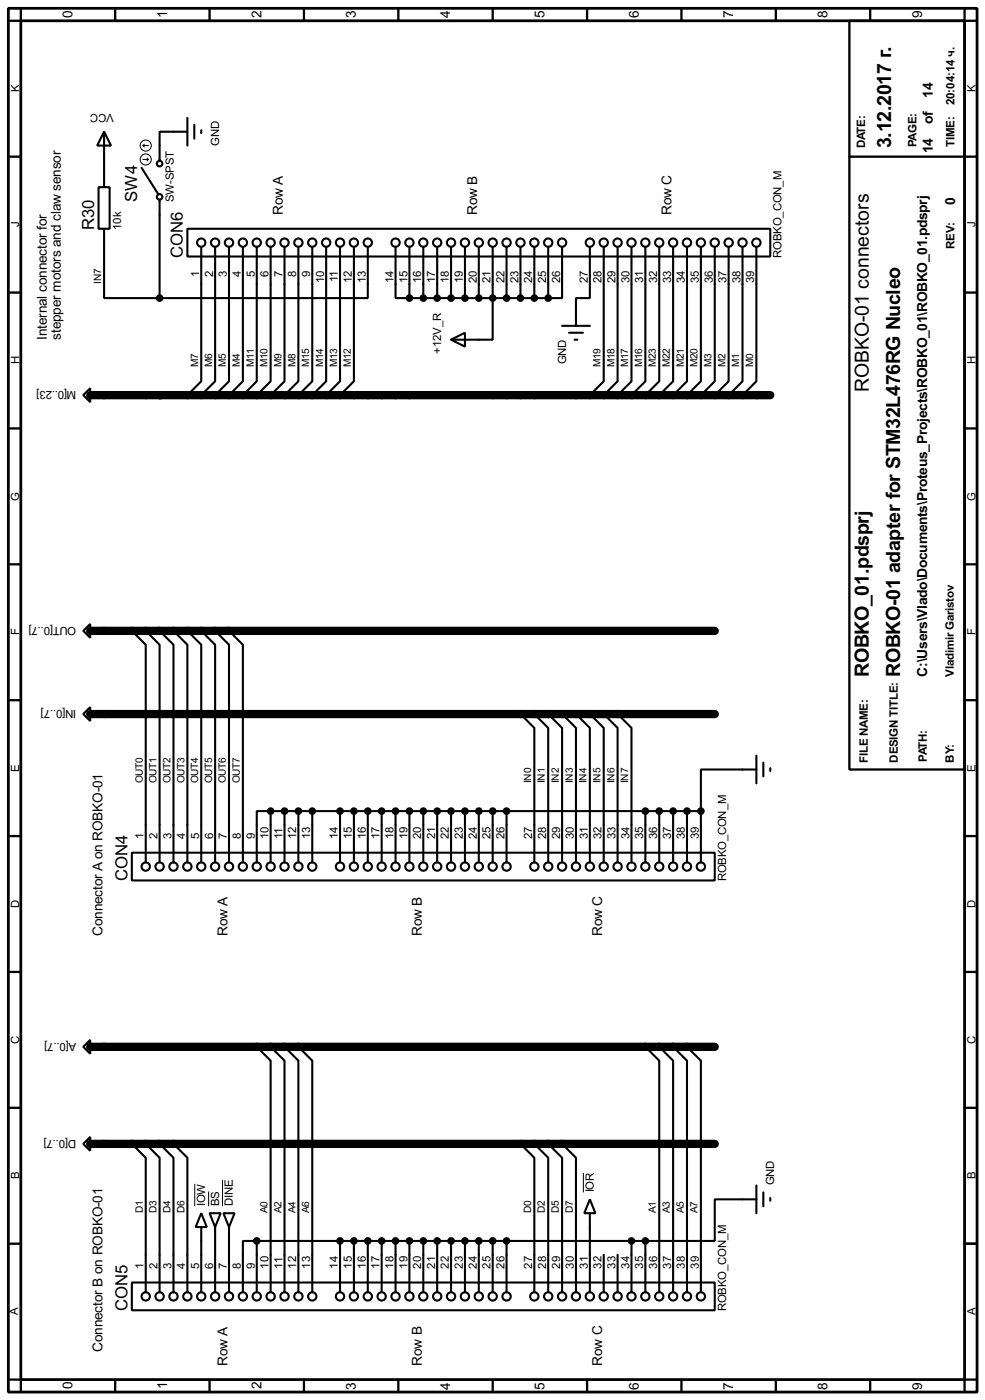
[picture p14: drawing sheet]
<svg xmlns="http://www.w3.org/2000/svg" width="180mm" height="256mm" viewBox="0 0 180 256" stroke-linecap="round" stroke-linejoin="round" font-family="sans-serif">
<defs><g id="words">
<g font-size="4">
<text x="163.1" y="27.2" transform="rotate(-90 163.1 27.2)">3.12.2017 г.</text>
<text x="159" y="71.9" transform="rotate(-90 159 71.9)">ROBKO-01 connectors</text>
<text x="159" y="124" transform="rotate(-90 159 124)">ROBKO_01.pdsprj</text>
<text x="164.8" y="124" transform="rotate(-90 164.8 124)">ROBKO-01 adapter for STM32L476RG Nucleo</text>
</g>
<g font-size="3.4">
<text x="25.1" y="37" transform="rotate(-90 25.1 37)">SW4</text>
<text x="17.2" y="42.1" transform="rotate(-90 17.2 42.1)">R30</text>
<text x="33.5" y="47.2" transform="rotate(-90 33.5 47.2)">CON6</text>
<text x="23.3" y="161.5" transform="rotate(-90 23.3 161.5)">CON4</text>
<text x="23.3" y="240.2" transform="rotate(-90 23.3 240.2)">CON5</text>
</g>
<g font-size="2.8">
<text x="13.3" y="3.2" transform="rotate(-90 13.3 3.2)">0</text>
<text x="30.6" y="3.2" transform="rotate(-90 30.6 3.2)">1</text>
<text x="47.8" y="3.2" transform="rotate(-90 47.8 3.2)">2</text>
<text x="65.1" y="3.2" transform="rotate(-90 65.1 3.2)">3</text>
<text x="82.4" y="3.2" transform="rotate(-90 82.4 3.2)">4</text>
<text x="99.7" y="3.2" transform="rotate(-90 99.7 3.2)">5</text>
<text x="116.9" y="3.2" transform="rotate(-90 116.9 3.2)">6</text>
<text x="134.2" y="3.2" transform="rotate(-90 134.2 3.2)">7</text>
<text x="151.5" y="3.2" transform="rotate(-90 151.5 3.2)">8</text>
<text x="168.7" y="3.2" transform="rotate(-90 168.7 3.2)">9</text>
<text x="170.7" y="17.9" transform="rotate(-90 170.7 17.9)">14</text>
<text x="170.7" y="22.7" transform="rotate(-90 170.7 22.7)">of</text>
<text x="170.7" y="28" transform="rotate(-90 170.7 28)">14</text>
<text x="51.8" y="39.4" transform="rotate(-90 51.8 39.4)">Row A</text>
<text x="87.3" y="39.4" transform="rotate(-90 87.3 39.4)">Row B</text>
<text x="122.9" y="39.4" transform="rotate(-90 122.9 39.4)">Row C</text>
<text x="174.8" y="37.5" transform="rotate(-90 174.8 37.5)">0</text>
<text x="8.6" y="62.2" transform="rotate(-90 8.6 62.2)">Internal connector for</text>
<text x="11.1" y="62.2" transform="rotate(-90 11.1 62.2)">stepper motors and claw sensor</text>
<text x="169.7" y="124" transform="rotate(-90 169.7 124)">C:\Users\Vlado\Documents\Proteus_Projects\ROBKO_01\ROBKO_01.pdsprj</text>
<text x="18.8" y="171.4" transform="rotate(-90 18.8 171.4)">Connector A on ROBKO-01</text>
<text x="41.6" y="171.4" transform="rotate(-90 41.6 171.4)">Row A</text>
<text x="77.2" y="171.5" transform="rotate(-90 77.2 171.5)">Row B</text>
<text x="110.2" y="171.4" transform="rotate(-90 110.2 171.4)">Row C</text>
<text x="18.8" y="247.6" transform="rotate(-90 18.8 247.6)">Connector B on ROBKO-01</text>
<text x="41.6" y="250.2" transform="rotate(-90 41.6 250.2)">Row A</text>
<text x="77.2" y="250.2" transform="rotate(-90 77.2 250.2)">Row B</text>
<text x="110.2" y="250.2" transform="rotate(-90 110.2 250.2)">Row C</text>
<text x="13.3" y="254.4" transform="rotate(-90 13.3 254.4)">0</text>
<text x="30.6" y="254.4" transform="rotate(-90 30.6 254.4)">1</text>
<text x="47.8" y="254.4" transform="rotate(-90 47.8 254.4)">2</text>
<text x="65.1" y="254.7" transform="rotate(-90 65.1 254.7)">3</text>
<text x="82.4" y="254.7" transform="rotate(-90 82.4 254.7)">4</text>
<text x="99.7" y="254.7" transform="rotate(-90 99.7 254.7)">5</text>
<text x="116.9" y="254.7" transform="rotate(-90 116.9 254.7)">6</text>
<text x="134.2" y="254.7" transform="rotate(-90 134.2 254.7)">7</text>
<text x="151.5" y="254.7" transform="rotate(-90 151.5 254.7)">8</text>
<text x="168.7" y="254.7" transform="rotate(-90 168.7 254.7)">9</text>
</g>
<g font-size="2.4">
<text x="174.7" y="19.3" transform="rotate(-90 174.7 19.3)">20:04:14 ч.</text>
<text x="158.3" y="27.2" transform="rotate(-90 158.3 27.2)">DATE:</text>
<text x="167.7" y="26.9" transform="rotate(-90 167.7 26.9)">PAGE:</text>
<text x="174.7" y="26.9" transform="rotate(-90 174.7 26.9)">TIME:</text>
<text x="174.7" y="45.6" transform="rotate(-90 174.7 45.6)">REV:</text>
<text x="174.6" y="124" transform="rotate(-90 174.6 124)">Vladimir Garistov</text>
<text x="158.8" y="139.7" transform="rotate(-90 158.8 139.7)">FILE NAME:</text>
<text x="164.3" y="139.7" transform="rotate(-90 164.3 139.7)">DESIGN TITLE:</text>
<text x="169.6" y="139.6" transform="rotate(-90 169.6 139.6)">PATH:</text>
<text x="174.6" y="139.7" transform="rotate(-90 174.6 139.7)">BY:</text>
</g>
<g font-size="2.3">
<text x="3.5" y="16.9" transform="rotate(-90 3.5 16.9)">K</text>
<text x="178.5" y="16.9" transform="rotate(-90 178.5 16.9)">K</text>
<text x="20.8" y="20.9" transform="rotate(-180 20.8 20.9)">VCC</text>
<text x="40.1" y="26.7" transform="rotate(-90 40.1 26.7)">GND</text>
<text x="3.5" y="41.7" transform="rotate(-90 3.5 41.7)">J</text>
<text x="31.8" y="37" transform="rotate(-90 31.8 37)">SW-SPST</text>
<text x="178.5" y="41.7" transform="rotate(-90 178.5 41.7)">J</text>
<text x="22.2" y="42.1" transform="rotate(-90 22.2 42.1)">10k</text>
<text x="143" y="47.2" transform="rotate(-90 143 47.2)">ROBKO_CON_M</text>
<text x="36.4" y="50.7" transform="rotate(-90 36.4 50.7)">1</text>
<text x="39" y="50.7" transform="rotate(-90 39 50.7)">2</text>
<text x="41.5" y="50.7" transform="rotate(-90 41.5 50.7)">3</text>
<text x="44.1" y="50.7" transform="rotate(-90 44.1 50.7)">4</text>
<text x="46.6" y="50.7" transform="rotate(-90 46.6 50.7)">5</text>
<text x="49.1" y="50.7" transform="rotate(-90 49.1 50.7)">6</text>
<text x="51.7" y="50.7" transform="rotate(-90 51.7 50.7)">7</text>
<text x="54.2" y="50.7" transform="rotate(-90 54.2 50.7)">8</text>
<text x="56.8" y="50.7" transform="rotate(-90 56.8 50.7)">9</text>
<text x="59.3" y="51.8" transform="rotate(-90 59.3 51.8)">10</text>
<text x="61.8" y="51.6" transform="rotate(-90 61.8 51.6)">11</text>
<text x="64.4" y="51.8" transform="rotate(-90 64.4 51.8)">12</text>
<text x="66.9" y="51.8" transform="rotate(-90 66.9 51.8)">13</text>
<text x="72" y="51.8" transform="rotate(-90 72 51.8)">14</text>
<text x="74.5" y="51.8" transform="rotate(-90 74.5 51.8)">15</text>
<text x="77.1" y="51.8" transform="rotate(-90 77.1 51.8)">16</text>
<text x="79.6" y="51.8" transform="rotate(-90 79.6 51.8)">17</text>
<text x="82.2" y="51.8" transform="rotate(-90 82.2 51.8)">18</text>
<text x="84.7" y="51.8" transform="rotate(-90 84.7 51.8)">19</text>
<text x="87.2" y="51.8" transform="rotate(-90 87.2 51.8)">20</text>
<text x="89.8" y="51.8" transform="rotate(-90 89.8 51.8)">21</text>
<text x="92.3" y="51.8" transform="rotate(-90 92.3 51.8)">22</text>
<text x="94.9" y="51.8" transform="rotate(-90 94.9 51.8)">23</text>
<text x="97.4" y="51.8" transform="rotate(-90 97.4 51.8)">24</text>
<text x="99.9" y="51.8" transform="rotate(-90 99.9 51.8)">25</text>
<text x="102.5" y="51.8" transform="rotate(-90 102.5 51.8)">26</text>
<text x="107.6" y="51.8" transform="rotate(-90 107.6 51.8)">27</text>
<text x="110.1" y="51.8" transform="rotate(-90 110.1 51.8)">28</text>
<text x="112.6" y="51.8" transform="rotate(-90 112.6 51.8)">29</text>
<text x="115.2" y="51.8" transform="rotate(-90 115.2 51.8)">30</text>
<text x="117.7" y="51.8" transform="rotate(-90 117.7 51.8)">31</text>
<text x="120.3" y="51.8" transform="rotate(-90 120.3 51.8)">32</text>
<text x="122.8" y="51.8" transform="rotate(-90 122.8 51.8)">33</text>
<text x="125.3" y="51.8" transform="rotate(-90 125.3 51.8)">34</text>
<text x="127.9" y="51.8" transform="rotate(-90 127.9 51.8)">35</text>
<text x="130.4" y="51.8" transform="rotate(-90 130.4 51.8)">36</text>
<text x="133" y="51.8" transform="rotate(-90 133 51.8)">37</text>
<text x="135.5" y="51.8" transform="rotate(-90 135.5 51.8)">38</text>
<text x="138" y="51.8" transform="rotate(-90 138 51.8)">39</text>
<text x="80.7" y="64.8" transform="rotate(-90 80.7 64.8)">+12V_R</text>
<text x="3.5" y="66.8" transform="rotate(-90 3.5 66.8)">H</text>
<text x="14" y="71.7" transform="rotate(-180 14 71.7)">M[0..23]</text>
<text x="103.6" y="66.8" transform="rotate(-90 103.6 66.8)">GND</text>
<text x="178.5" y="66.8" transform="rotate(-90 178.5 66.8)">H</text>
<text x="3.5" y="91.7" transform="rotate(-90 3.5 91.7)">G</text>
<text x="178.5" y="91.7" transform="rotate(-90 178.5 91.7)">G</text>
<text x="3.5" y="116.4" transform="rotate(-90 3.5 116.4)">F</text>
<text x="14" y="114.9" transform="rotate(-180 14 114.9)">OUT[0..7]</text>
<text x="178.5" y="116.4" transform="rotate(-90 178.5 116.4)">F</text>
<text x="14" y="130.1" transform="rotate(-180 14 130.1)">IN[0..7]</text>
<text x="3.5" y="141.4" transform="rotate(-90 3.5 141.4)">E</text>
<text x="178.5" y="141.4" transform="rotate(-90 178.5 141.4)">E</text>
<text x="26.3" y="153.7" transform="rotate(-90 26.3 153.7)">1</text>
<text x="28.8" y="153.7" transform="rotate(-90 28.8 153.7)">2</text>
<text x="31.4" y="153.7" transform="rotate(-90 31.4 153.7)">3</text>
<text x="33.9" y="153.7" transform="rotate(-90 33.9 153.7)">4</text>
<text x="36.4" y="153.7" transform="rotate(-90 36.4 153.7)">5</text>
<text x="39" y="153.7" transform="rotate(-90 39 153.7)">6</text>
<text x="41.5" y="153.7" transform="rotate(-90 41.5 153.7)">7</text>
<text x="44.1" y="153.7" transform="rotate(-90 44.1 153.7)">8</text>
<text x="46.6" y="153.7" transform="rotate(-90 46.6 153.7)">9</text>
<text x="49.1" y="153.7" transform="rotate(-90 49.1 153.7)">10</text>
<text x="51.7" y="153.7" transform="rotate(-90 51.7 153.7)">11</text>
<text x="54.2" y="153.7" transform="rotate(-90 54.2 153.7)">12</text>
<text x="56.8" y="153.7" transform="rotate(-90 56.8 153.7)">13</text>
<text x="61.8" y="153.7" transform="rotate(-90 61.8 153.7)">14</text>
<text x="64.4" y="153.7" transform="rotate(-90 64.4 153.7)">15</text>
<text x="66.9" y="153.7" transform="rotate(-90 66.9 153.7)">16</text>
<text x="69.5" y="153.7" transform="rotate(-90 69.5 153.7)">17</text>
<text x="72" y="153.7" transform="rotate(-90 72 153.7)">18</text>
<text x="74.5" y="153.7" transform="rotate(-90 74.5 153.7)">19</text>
<text x="77.1" y="153.7" transform="rotate(-90 77.1 153.7)">20</text>
<text x="79.6" y="153.7" transform="rotate(-90 79.6 153.7)">21</text>
<text x="82.2" y="153.7" transform="rotate(-90 82.2 153.7)">22</text>
<text x="84.7" y="153.7" transform="rotate(-90 84.7 153.7)">23</text>
<text x="87.2" y="153.7" transform="rotate(-90 87.2 153.7)">24</text>
<text x="89.8" y="153.7" transform="rotate(-90 89.8 153.7)">25</text>
<text x="92.3" y="153.7" transform="rotate(-90 92.3 153.7)">26</text>
<text x="97.4" y="153.7" transform="rotate(-90 97.4 153.7)">27</text>
<text x="99.9" y="153.7" transform="rotate(-90 99.9 153.7)">28</text>
<text x="102.5" y="153.7" transform="rotate(-90 102.5 153.7)">29</text>
<text x="105" y="153.7" transform="rotate(-90 105 153.7)">30</text>
<text x="107.6" y="153.7" transform="rotate(-90 107.6 153.7)">31</text>
<text x="110.1" y="153.7" transform="rotate(-90 110.1 153.7)">32</text>
<text x="112.6" y="153.7" transform="rotate(-90 112.6 153.7)">33</text>
<text x="115.2" y="153.7" transform="rotate(-90 115.2 153.7)">34</text>
<text x="117.7" y="153.7" transform="rotate(-90 117.7 153.7)">35</text>
<text x="120.3" y="153.7" transform="rotate(-90 120.3 153.7)">36</text>
<text x="122.8" y="153.7" transform="rotate(-90 122.8 153.7)">37</text>
<text x="125.3" y="153.7" transform="rotate(-90 125.3 153.7)">38</text>
<text x="127.9" y="153.7" transform="rotate(-90 127.9 153.7)">39</text>
<text x="132.9" y="161.5" transform="rotate(-90 132.9 161.5)">ROBKO_CON_M</text>
<text x="3.5" y="166.3" transform="rotate(-90 3.5 166.3)">D</text>
<text x="178.5" y="166.3" transform="rotate(-90 178.5 166.3)">D</text>
<text x="3.5" y="191.2" transform="rotate(-90 3.5 191.2)">C</text>
<text x="14" y="191.1" transform="rotate(-180 14 191.1)">A[0..7]</text>
<text x="178.5" y="191.2" transform="rotate(-90 178.5 191.2)">C</text>
<text x="14" y="208.8" transform="rotate(-180 14 208.8)">D[0..7]</text>
<text x="3.5" y="216.1" transform="rotate(-90 3.5 216.1)">B</text>
<text x="37.5" y="221" transform="rotate(-90 37.5 221)">IOW</text>
<text x="40.1" y="221" transform="rotate(-90 40.1 221)">BS</text>
<text x="42.6" y="221" transform="rotate(-90 42.6 221)">DINE</text>
<text x="108.7" y="218.4" transform="rotate(-90 108.7 218.4)">IOR</text>
<text x="141.7" y="217.2" transform="rotate(-90 141.7 217.2)">GND</text>
<text x="178.5" y="216.1" transform="rotate(-90 178.5 216.1)">B</text>
<text x="26.3" y="232.4" transform="rotate(-90 26.3 232.4)">1</text>
<text x="28.8" y="232.4" transform="rotate(-90 28.8 232.4)">2</text>
<text x="31.4" y="232.4" transform="rotate(-90 31.4 232.4)">3</text>
<text x="33.9" y="232.4" transform="rotate(-90 33.9 232.4)">4</text>
<text x="36.4" y="232.4" transform="rotate(-90 36.4 232.4)">5</text>
<text x="39" y="232.4" transform="rotate(-90 39 232.4)">6</text>
<text x="41.5" y="232.4" transform="rotate(-90 41.5 232.4)">7</text>
<text x="44.1" y="232.4" transform="rotate(-90 44.1 232.4)">8</text>
<text x="46.6" y="232.4" transform="rotate(-90 46.6 232.4)">9</text>
<text x="49.1" y="232.4" transform="rotate(-90 49.1 232.4)">10</text>
<text x="51.7" y="232.4" transform="rotate(-90 51.7 232.4)">11</text>
<text x="54.2" y="232.4" transform="rotate(-90 54.2 232.4)">12</text>
<text x="56.8" y="232.4" transform="rotate(-90 56.8 232.4)">13</text>
<text x="61.8" y="232.4" transform="rotate(-90 61.8 232.4)">14</text>
<text x="64.4" y="232.4" transform="rotate(-90 64.4 232.4)">15</text>
<text x="66.9" y="232.4" transform="rotate(-90 66.9 232.4)">16</text>
<text x="69.5" y="232.4" transform="rotate(-90 69.5 232.4)">17</text>
<text x="72" y="232.4" transform="rotate(-90 72 232.4)">18</text>
<text x="74.5" y="232.4" transform="rotate(-90 74.5 232.4)">19</text>
<text x="77.1" y="232.4" transform="rotate(-90 77.1 232.4)">20</text>
<text x="79.6" y="232.4" transform="rotate(-90 79.6 232.4)">21</text>
<text x="82.2" y="232.4" transform="rotate(-90 82.2 232.4)">22</text>
<text x="84.7" y="232.4" transform="rotate(-90 84.7 232.4)">23</text>
<text x="87.2" y="232.4" transform="rotate(-90 87.2 232.4)">24</text>
<text x="89.8" y="232.4" transform="rotate(-90 89.8 232.4)">25</text>
<text x="92.3" y="232.4" transform="rotate(-90 92.3 232.4)">26</text>
<text x="97.4" y="232.4" transform="rotate(-90 97.4 232.4)">27</text>
<text x="99.9" y="232.4" transform="rotate(-90 99.9 232.4)">28</text>
<text x="102.5" y="232.4" transform="rotate(-90 102.5 232.4)">29</text>
<text x="105" y="232.4" transform="rotate(-90 105 232.4)">30</text>
<text x="107.6" y="232.4" transform="rotate(-90 107.6 232.4)">31</text>
<text x="110.1" y="232.4" transform="rotate(-90 110.1 232.4)">32</text>
<text x="112.6" y="232.4" transform="rotate(-90 112.6 232.4)">33</text>
<text x="115.2" y="232.4" transform="rotate(-90 115.2 232.4)">34</text>
<text x="117.7" y="232.4" transform="rotate(-90 117.7 232.4)">35</text>
<text x="120.3" y="232.4" transform="rotate(-90 120.3 232.4)">36</text>
<text x="122.8" y="232.4" transform="rotate(-90 122.8 232.4)">37</text>
<text x="125.3" y="232.4" transform="rotate(-90 125.3 232.4)">38</text>
<text x="127.9" y="232.4" transform="rotate(-90 127.9 232.4)">39</text>
<text x="3.3" y="241" transform="rotate(-90 3.3 241)">A</text>
<text x="132.9" y="240.2" transform="rotate(-90 132.9 240.2)">ROBKO_CON_M</text>
<text x="178.5" y="241" transform="rotate(-90 178.5 241)">A</text>
</g>
<g font-size="2.1">
<text x="18.5" y="52.1" transform="rotate(-90 18.5 52.1)">IN7</text>
<text x="36.3" y="67.3" transform="rotate(-90 36.3 67.3)">M7</text>
<text x="38.8" y="67.3" transform="rotate(-90 38.8 67.3)">M6</text>
<text x="41.4" y="67.3" transform="rotate(-90 41.4 67.3)">M5</text>
<text x="43.9" y="67.3" transform="rotate(-90 43.9 67.3)">M4</text>
<text x="46.4" y="67.3" transform="rotate(-90 46.4 67.3)">M11</text>
<text x="49" y="67.3" transform="rotate(-90 49 67.3)">M10</text>
<text x="51.5" y="67.3" transform="rotate(-90 51.5 67.3)">M9</text>
<text x="54.1" y="67.3" transform="rotate(-90 54.1 67.3)">M8</text>
<text x="56.6" y="67.3" transform="rotate(-90 56.6 67.3)">M15</text>
<text x="59.1" y="67.3" transform="rotate(-90 59.1 67.3)">M14</text>
<text x="61.7" y="67.3" transform="rotate(-90 61.7 67.3)">M13</text>
<text x="64.2" y="67.3" transform="rotate(-90 64.2 67.3)">M12</text>
<text x="109.9" y="67.3" transform="rotate(-90 109.9 67.3)">M19</text>
<text x="112.4" y="67.3" transform="rotate(-90 112.4 67.3)">M18</text>
<text x="115" y="67.3" transform="rotate(-90 115 67.3)">M17</text>
<text x="117.5" y="67.3" transform="rotate(-90 117.5 67.3)">M16</text>
<text x="120.1" y="67.3" transform="rotate(-90 120.1 67.3)">M23</text>
<text x="122.6" y="67.3" transform="rotate(-90 122.6 67.3)">M22</text>
<text x="125.1" y="67.3" transform="rotate(-90 125.1 67.3)">M21</text>
<text x="127.7" y="67.3" transform="rotate(-90 127.7 67.3)">M20</text>
<text x="130.2" y="67.3" transform="rotate(-90 130.2 67.3)">M3</text>
<text x="132.8" y="67.3" transform="rotate(-90 132.8 67.3)">M2</text>
<text x="135.3" y="67.3" transform="rotate(-90 135.3 67.3)">M1</text>
<text x="137.8" y="67.3" transform="rotate(-90 137.8 67.3)">M0</text>
<text x="26.1" y="143.5" transform="rotate(-90 26.1 143.5)">OUT0</text>
<text x="28.7" y="143.5" transform="rotate(-90 28.7 143.5)">OUT1</text>
<text x="31.2" y="143.5" transform="rotate(-90 31.2 143.5)">OUT2</text>
<text x="33.7" y="143.5" transform="rotate(-90 33.7 143.5)">OUT3</text>
<text x="36.3" y="143.5" transform="rotate(-90 36.3 143.5)">OUT4</text>
<text x="38.8" y="143.5" transform="rotate(-90 38.8 143.5)">OUT5</text>
<text x="41.4" y="143.5" transform="rotate(-90 41.4 143.5)">OUT6</text>
<text x="43.9" y="143.5" transform="rotate(-90 43.9 143.5)">OUT7</text>
<text x="97.2" y="143.5" transform="rotate(-90 97.2 143.5)">IN0</text>
<text x="99.7" y="143.5" transform="rotate(-90 99.7 143.5)">IN1</text>
<text x="102.3" y="143.5" transform="rotate(-90 102.3 143.5)">IN2</text>
<text x="104.8" y="143.5" transform="rotate(-90 104.8 143.5)">IN3</text>
<text x="107.4" y="143.5" transform="rotate(-90 107.4 143.5)">IN4</text>
<text x="109.9" y="143.5" transform="rotate(-90 109.9 143.5)">IN5</text>
<text x="112.4" y="143.5" transform="rotate(-90 112.4 143.5)">IN6</text>
<text x="115" y="143.5" transform="rotate(-90 115 143.5)">IN7</text>
<text x="26.1" y="222.2" transform="rotate(-90 26.1 222.2)">D1</text>
<text x="28.7" y="222.2" transform="rotate(-90 28.7 222.2)">D3</text>
<text x="31.2" y="222.3" transform="rotate(-90 31.2 222.3)">D4</text>
<text x="33.7" y="222.2" transform="rotate(-90 33.7 222.2)">D6</text>
<text x="49" y="222.2" transform="rotate(-90 49 222.2)">A0</text>
<text x="51.5" y="222.2" transform="rotate(-90 51.5 222.2)">A2</text>
<text x="54.1" y="222.2" transform="rotate(-90 54.1 222.2)">A4</text>
<text x="56.6" y="222.2" transform="rotate(-90 56.6 222.2)">A6</text>
<text x="97.2" y="222.2" transform="rotate(-90 97.2 222.2)">D0</text>
<text x="99.7" y="222.2" transform="rotate(-90 99.7 222.2)">D2</text>
<text x="102.3" y="222.2" transform="rotate(-90 102.3 222.2)">D5</text>
<text x="104.8" y="222.2" transform="rotate(-90 104.8 222.2)">D7</text>
<text x="120.1" y="222.2" transform="rotate(-90 120.1 222.2)">A1</text>
<text x="122.6" y="222.2" transform="rotate(-90 122.6 222.2)">A3</text>
<text x="125.1" y="222.2" transform="rotate(-90 125.1 222.2)">A5</text>
<text x="127.7" y="222.2" transform="rotate(-90 127.7 222.2)">A7</text>
</g>
</g></defs>
<path d="M1.5 1.5h177.3v253.5h-177.3zM3.8 3.8h172.7v248.9h-172.7z" fill="none" stroke="#000" stroke-width=".51"/>
<g fill="none" stroke="#000" stroke-width=".42">
<path d="M3.8 1.5v2.3h-2.3M21.1 1.5v2.3M38.4 1.5v2.3M55.6 1.5v2.3M72.9 1.5v2.3M90.2 1.5v2.3M107.4 1.5v2.3M124.7 1.5v2.3M142 1.5v2.3M155.4 3.8h21.1v137.2h-21.1zM159.3 1.5v2.3M176.5 1.5v2.3h2.3"/>
<path d="M1.5 28.7h2.3M155.4 28.7h23.4M1.5 53.6h2.3M176.5 53.6h2.3M1.5 78.5h2.3M176.5 78.5h2.3M1.5 103.4h2.3M176.5 103.4h2.3M1.5 128.3h2.3M176.5 128.3h2.3M1.5 153.2h2.3M176.5 153.2h2.3"/>
<path d="M1.5 178.1h2.3M176.5 178.1h2.3M1.5 202.9h2.3M176.5 202.9h2.3M1.5 227.8h2.3M176.5 227.8h2.3M1.5 252.7h2.3v2.3M21.1 252.7v2.3M38.4 252.7v2.3M55.6 252.7v2.3M72.9 252.7v2.3M90.2 252.7v2.3"/>
<path d="M107.4 252.7v2.3M124.7 252.7v2.3M142 252.7v2.3M159.3 252.7v2.3M178.8 252.7h-2.3v2.3"/>
</g>
<path d="M16.5 72.4h124.5M16.5 115.6h114.3M16.5 130.8h114.3M16.5 191.8h114.3M16.5 209.5h114.3" fill="none" stroke="#000" stroke-width="1.5"/>
<circle cx="29.2" cy="72.4" r=".76" fill="#000"/>
<g fill="none" stroke="#000" stroke-width=".38">
<path d="M18 34.3h2.1v7.6h-2.1zM19 24.1l1.3 2.6h-2.5zM19 24.1v10.2M25.9 30.7l3.1 4.9M29.2 36.6v18M34.3 24.1h-5.1v5.4M34.3 21.6v5.1M35.6 22.9v2.5M36.8 23.9v.5M19 41.9v12.7h10.2M34.3 41.9h106.7v5.1h-106.7zM36.8 45.2v24.6l-2.5 2.6"/>
<path d="M39.4 45.2v24.6l-2.6 2.6M41.9 45.2v24.6l-2.5 2.6M44.4 45.2v24.6l-2.5 2.6M47 45.2v24.6l-2.6 2.6M49.5 45.2v24.6l-2.5 2.6M52.1 45.2v24.6l-2.6 2.6M54.6 45.2v24.6l-2.5 2.6M57.1 45.2v24.6l-2.5 2.6M59.7 45.2v24.6l-2.6 2.6M62.2 45.2v24.6l-2.5 2.6M64.8 45.2v24.6l-2.6 2.6M67.3 45.2v9.4h-38.1"/>
<path d="M72.4 45.2v9.4h2.5M74.9 45.2v9.4M74.9 54.6h25.4M77.5 45.2v9.4M80 45.2v9.4M82.5 45.2v9.4M85.1 45.2v9.4M87.6 45.2v9.4M90.2 45.2v17h-7.7M92.7 45.2v9.4M95.2 45.2v9.4M97.8 45.2v9.4"/>
<path d="M100.3 45.2v9.4M102.9 45.2v9.4h-2.6M102.9 59.7h5M107.9 45.2v9.4h-2.5v5.1M110.5 45.2v24.6l-2.6 2.6M113 45.2v24.6l-2.5 2.6M115.6 45.2v24.6l-2.6 2.6M118.1 45.2v24.6l-2.5 2.6M120.6 45.2v24.6l-2.5 2.6M123.2 45.2v24.6l-2.6 2.6M125.7 45.2v24.6l-2.5 2.6M128.3 45.2v24.6l-2.6 2.6"/>
<path d="M130.8 45.2v24.6l-2.5 2.6M133.3 45.2v24.6l-2.5 2.6M135.9 45.2v24.6l-2.6 2.6M138.4 45.2v24.6l-2.5 2.6M15.2 72.4l1.3-1.3v2.6zM82.5 62.2l2.6-1.2v2.5zM104.1 61h2.6M105.2 62.2h.5M15.2 115.6l1.3-1.3v2.5zM24.1 115.6l2.6 2.5v39.9M26.7 115.6l2.5 2.5v39.9M29.2 115.6l2.5 2.5v39.9"/>
<path d="M31.7 115.6l2.6 2.5v39.9M34.3 115.6l2.5 2.5v39.9M36.8 115.6l2.6 2.5v39.9M39.4 115.6l2.5 2.5v39.9M41.9 115.6l2.5 2.5v39.9M15.2 130.8l1.3-1.3v2.6zM95.2 130.8l2.6 2.5v24.7M97.8 130.8l2.5 2.5v24.7M100.3 130.8l2.6 2.5v24.7M102.9 130.8l2.5 2.5v24.7M105.4 130.8l2.5 2.5v24.7M107.9 130.8l2.6 2.5v24.7"/>
<path d="M110.5 130.8l2.5 2.5v24.7M113 130.8l2.6 2.5v24.7M138.4 138.4v5.1M139.7 139.7v2.5M24.1 156.2h106.7v5.1h-106.7zM49.5 148.6h-2.5v9.4M49.5 148.6h78.8M49.5 148.6v9.4M52.1 148.6v9.4M54.6 148.6v9.4M57.1 148.6v9.4M62.2 148.6v9.4"/>
<path d="M64.8 148.6v9.4M67.3 148.6v9.4M69.8 148.6v9.4M72.4 148.6v9.4M74.9 148.6v9.4M77.5 148.6v9.4M80 148.6v9.4M82.5 148.6v9.4M85.1 148.6v9.4M87.6 148.6v9.4M90.2 148.6v9.4M92.7 148.6v9.4"/>
<path d="M118.1 148.6v9.4M120.6 148.6v9.4M123.2 148.6v9.4M125.7 148.6v9.4M128.3 148.6v9.4M138.4 141h-10.1v7.6M141 140.7v.5M15.2 191.8l1.3-1.3v2.5zM47 191.8l2.5 2.5v42.4M49.5 191.8l2.6 2.5v42.4M52.1 191.8l2.5 2.5v42.4M54.6 191.8l2.5 2.5v42.4"/>
<path d="M118.1 191.8l2.5 2.5v42.4M120.6 191.8l2.6 2.5v42.4M123.2 191.8l2.5 2.5v42.4M125.7 191.8l2.6 2.5v42.4M15.2 209.5l1.3-1.2v2.5zM24.1 209.5l2.6 2.6v24.6M26.7 209.5l2.5 2.6v24.6M29.2 209.5l2.5 2.6v24.6M31.7 209.5l2.6 2.6v24.6M95.2 209.5l2.6 2.6v24.6M97.8 209.5l2.5 2.6v24.6M100.3 209.5l2.6 2.6v24.6"/>
<path d="M102.9 209.5l2.5 2.6v24.6M107.9 219.7l1.1 2.5h-2.1zM138.4 219.7h-7.6v7.6h-12.7M138.4 217.2v5M139.7 218.4v2.6M141 219.5v.5M24.1 234.9h106.7v5.1h-106.7zM36.8 222.2l1 2.6h-2zM36.8 224.8v11.9M38.4 222.2h2l-1 2.6zM39.4 224.8v11.9M40.9 222.2h2l-1 2.6z"/>
<path d="M41.9 224.8v11.9M47 227.3h-2.6v9.4M47 227.3h71.1M47 227.3v9.4M62.2 227.3v9.4M64.8 227.3v9.4M67.3 227.3v9.4M69.8 227.3v9.4M72.4 227.3v9.4M74.9 227.3v9.4M77.5 227.3v9.4M80 227.3v9.4"/>
<path d="M82.5 227.3v9.4M85.1 227.3v9.4M87.6 227.3v9.4M90.2 227.3v9.4M92.7 227.3v9.4M107.9 222.2v14.5M110.5 229.9v6.8M113 229.9v6.8M115.6 227.3v9.4M118.1 227.3v9.4"/>
<circle cx="29.2" cy="36.1" r=".51"/>
<circle cx="29.2" cy="30" r=".51"/>
<circle cx="36.8" cy="44.5" r=".76"/>
<circle cx="39.4" cy="44.5" r=".76"/>
<circle cx="41.9" cy="44.5" r=".76"/>
<circle cx="44.4" cy="44.5" r=".76"/>
<circle cx="47" cy="44.5" r=".76"/>
<circle cx="49.5" cy="44.5" r=".76"/>
<circle cx="52.1" cy="44.5" r=".76"/>
<circle cx="54.6" cy="44.5" r=".76"/>
<circle cx="57.1" cy="44.5" r=".76"/>
<circle cx="59.7" cy="44.5" r=".76"/>
<circle cx="62.2" cy="44.5" r=".76"/>
<circle cx="64.8" cy="44.5" r=".76"/>
<circle cx="67.3" cy="44.5" r=".76"/>
<circle cx="72.4" cy="44.5" r=".76"/>
<circle cx="74.9" cy="44.5" r=".76"/>
<circle cx="77.5" cy="44.5" r=".76"/>
<circle cx="80" cy="44.5" r=".76"/>
<circle cx="82.5" cy="44.5" r=".76"/>
<circle cx="85.1" cy="44.5" r=".76"/>
<circle cx="87.6" cy="44.5" r=".76"/>
<circle cx="90.2" cy="44.5" r=".76"/>
<circle cx="92.7" cy="44.5" r=".76"/>
<circle cx="95.2" cy="44.5" r=".76"/>
<circle cx="97.8" cy="44.5" r=".76"/>
<circle cx="100.3" cy="44.5" r=".76"/>
<circle cx="102.9" cy="44.5" r=".76"/>
<circle cx="107.9" cy="44.5" r=".76"/>
<circle cx="110.5" cy="44.5" r=".76"/>
<circle cx="113" cy="44.5" r=".76"/>
<circle cx="115.6" cy="44.5" r=".76"/>
<circle cx="118.1" cy="44.5" r=".76"/>
<circle cx="120.6" cy="44.5" r=".76"/>
<circle cx="123.2" cy="44.5" r=".76"/>
<circle cx="125.7" cy="44.5" r=".76"/>
<circle cx="128.3" cy="44.5" r=".76"/>
<circle cx="130.8" cy="44.5" r=".76"/>
<circle cx="133.3" cy="44.5" r=".76"/>
<circle cx="135.9" cy="44.5" r=".76"/>
<circle cx="138.4" cy="44.5" r=".76"/>
<circle cx="26.7" cy="158.8" r=".76"/>
<circle cx="29.2" cy="158.8" r=".76"/>
<circle cx="31.7" cy="158.8" r=".76"/>
<circle cx="34.3" cy="158.8" r=".76"/>
<circle cx="36.8" cy="158.8" r=".76"/>
<circle cx="39.4" cy="158.8" r=".76"/>
<circle cx="41.9" cy="158.8" r=".76"/>
<circle cx="44.4" cy="158.8" r=".76"/>
<circle cx="47" cy="158.8" r=".76"/>
<circle cx="49.5" cy="158.8" r=".76"/>
<circle cx="52.1" cy="158.8" r=".76"/>
<circle cx="54.6" cy="158.8" r=".76"/>
<circle cx="57.1" cy="158.8" r=".76"/>
<circle cx="62.2" cy="158.8" r=".76"/>
<circle cx="64.8" cy="158.8" r=".76"/>
<circle cx="67.3" cy="158.8" r=".76"/>
<circle cx="69.8" cy="158.8" r=".76"/>
<circle cx="72.4" cy="158.8" r=".76"/>
<circle cx="74.9" cy="158.8" r=".76"/>
<circle cx="77.5" cy="158.8" r=".76"/>
<circle cx="80" cy="158.8" r=".76"/>
<circle cx="82.5" cy="158.8" r=".76"/>
<circle cx="85.1" cy="158.8" r=".76"/>
<circle cx="87.6" cy="158.8" r=".76"/>
<circle cx="90.2" cy="158.8" r=".76"/>
<circle cx="92.7" cy="158.8" r=".76"/>
<circle cx="97.8" cy="158.8" r=".76"/>
<circle cx="100.3" cy="158.8" r=".76"/>
<circle cx="102.9" cy="158.8" r=".76"/>
<circle cx="105.4" cy="158.8" r=".76"/>
<circle cx="107.9" cy="158.8" r=".76"/>
<circle cx="110.5" cy="158.8" r=".76"/>
<circle cx="113" cy="158.8" r=".76"/>
<circle cx="115.6" cy="158.8" r=".76"/>
<circle cx="118.1" cy="158.8" r=".76"/>
<circle cx="120.6" cy="158.8" r=".76"/>
<circle cx="123.2" cy="158.8" r=".76"/>
<circle cx="125.7" cy="158.8" r=".76"/>
<circle cx="128.3" cy="158.8" r=".76"/>
<circle cx="26.7" cy="237.5" r=".76"/>
<circle cx="29.2" cy="237.5" r=".76"/>
<circle cx="31.7" cy="237.5" r=".76"/>
<circle cx="34.3" cy="237.5" r=".76"/>
<circle cx="36.8" cy="237.5" r=".76"/>
<circle cx="39.4" cy="237.5" r=".76"/>
<circle cx="41.9" cy="237.5" r=".76"/>
<circle cx="44.4" cy="237.5" r=".76"/>
<circle cx="47" cy="237.5" r=".76"/>
<circle cx="49.5" cy="237.5" r=".76"/>
<circle cx="52.1" cy="237.5" r=".76"/>
<circle cx="54.6" cy="237.5" r=".76"/>
<circle cx="57.1" cy="237.5" r=".76"/>
<circle cx="62.2" cy="237.5" r=".76"/>
<circle cx="64.8" cy="237.5" r=".76"/>
<circle cx="67.3" cy="237.5" r=".76"/>
<circle cx="69.8" cy="237.5" r=".76"/>
<circle cx="72.4" cy="237.5" r=".76"/>
<circle cx="74.9" cy="237.5" r=".76"/>
<circle cx="77.5" cy="237.5" r=".76"/>
<circle cx="80" cy="237.5" r=".76"/>
<circle cx="82.5" cy="237.5" r=".76"/>
<circle cx="85.1" cy="237.5" r=".76"/>
<circle cx="87.6" cy="237.5" r=".76"/>
<circle cx="90.2" cy="237.5" r=".76"/>
<circle cx="92.7" cy="237.5" r=".76"/>
<circle cx="97.8" cy="237.5" r=".76"/>
<circle cx="100.3" cy="237.5" r=".76"/>
<circle cx="102.9" cy="237.5" r=".76"/>
<circle cx="105.4" cy="237.5" r=".76"/>
<circle cx="107.9" cy="237.5" r=".76"/>
<circle cx="110.5" cy="237.5" r=".76"/>
<circle cx="113" cy="237.5" r=".76"/>
<circle cx="115.6" cy="237.5" r=".76"/>
<circle cx="118.1" cy="237.5" r=".76"/>
<circle cx="120.6" cy="237.5" r=".76"/>
<circle cx="123.2" cy="237.5" r=".76"/>
<circle cx="125.7" cy="237.5" r=".76"/>
<circle cx="128.3" cy="237.5" r=".76"/>
</g>
<g fill="#000" stroke="#000" stroke-width=".38">
<circle cx="29.2" cy="54.6" r=".51"/>
<circle cx="74.9" cy="54.6" r=".51"/>
<circle cx="77.5" cy="54.6" r=".51"/>
<circle cx="80" cy="54.6" r=".51"/>
<circle cx="82.5" cy="54.6" r=".51"/>
<circle cx="85.1" cy="54.6" r=".51"/>
<circle cx="87.6" cy="54.6" r=".51"/>
<circle cx="90.2" cy="54.6" r=".51"/>
<circle cx="92.7" cy="54.6" r=".51"/>
<circle cx="95.2" cy="54.6" r=".51"/>
<circle cx="97.8" cy="54.6" r=".51"/>
<circle cx="100.3" cy="54.6" r=".51"/>
<circle cx="49.5" cy="148.6" r=".51"/>
<circle cx="52.1" cy="148.6" r=".51"/>
<circle cx="54.6" cy="148.6" r=".51"/>
<circle cx="57.1" cy="148.6" r=".51"/>
<circle cx="62.2" cy="148.6" r=".51"/>
<circle cx="64.8" cy="148.6" r=".51"/>
<circle cx="67.3" cy="148.6" r=".51"/>
<circle cx="69.8" cy="148.6" r=".51"/>
<circle cx="72.4" cy="148.6" r=".51"/>
<circle cx="74.9" cy="148.6" r=".51"/>
<circle cx="77.5" cy="148.6" r=".51"/>
<circle cx="80" cy="148.6" r=".51"/>
<circle cx="82.5" cy="148.6" r=".51"/>
<circle cx="85.1" cy="148.6" r=".51"/>
<circle cx="87.6" cy="148.6" r=".51"/>
<circle cx="90.2" cy="148.6" r=".51"/>
<circle cx="92.7" cy="148.6" r=".51"/>
<circle cx="118.1" cy="148.6" r=".51"/>
<circle cx="120.6" cy="148.6" r=".51"/>
<circle cx="123.2" cy="148.6" r=".51"/>
<circle cx="125.7" cy="148.6" r=".51"/>
<circle cx="128.3" cy="148.6" r=".51"/>
<circle cx="47" cy="227.3" r=".51"/>
<circle cx="62.2" cy="227.3" r=".51"/>
<circle cx="64.8" cy="227.3" r=".51"/>
<circle cx="67.3" cy="227.3" r=".51"/>
<circle cx="69.8" cy="227.3" r=".51"/>
<circle cx="72.4" cy="227.3" r=".51"/>
<circle cx="74.9" cy="227.3" r=".51"/>
<circle cx="77.5" cy="227.3" r=".51"/>
<circle cx="80" cy="227.3" r=".51"/>
<circle cx="82.5" cy="227.3" r=".51"/>
<circle cx="85.1" cy="227.3" r=".51"/>
<circle cx="87.6" cy="227.3" r=".51"/>
<circle cx="90.2" cy="227.3" r=".51"/>
<circle cx="92.7" cy="227.3" r=".51"/>
<circle cx="115.6" cy="227.3" r=".51"/>
<circle cx="118.1" cy="227.3" r=".51"/>
</g>
<g fill="none" stroke="#000" stroke-width=".18">
<path d="M26.2 29.2h1M26.2 26.7l.2 .2M26.2 26.7h1M26.4 26.4l-.2 .3M26.9 29l.3 .2M27.2 29.2l-.3 .3M35.6 216.9v4.1M38.2 218.3v2.7M40.7 216.2v4.8M106.8 214.9v3.5"/>
<circle cx="26.7" cy="29.2" r="1.02"/>
<circle cx="26.7" cy="26.7" r="1.02"/>
</g>
<use href="#words"/>
</svg>
